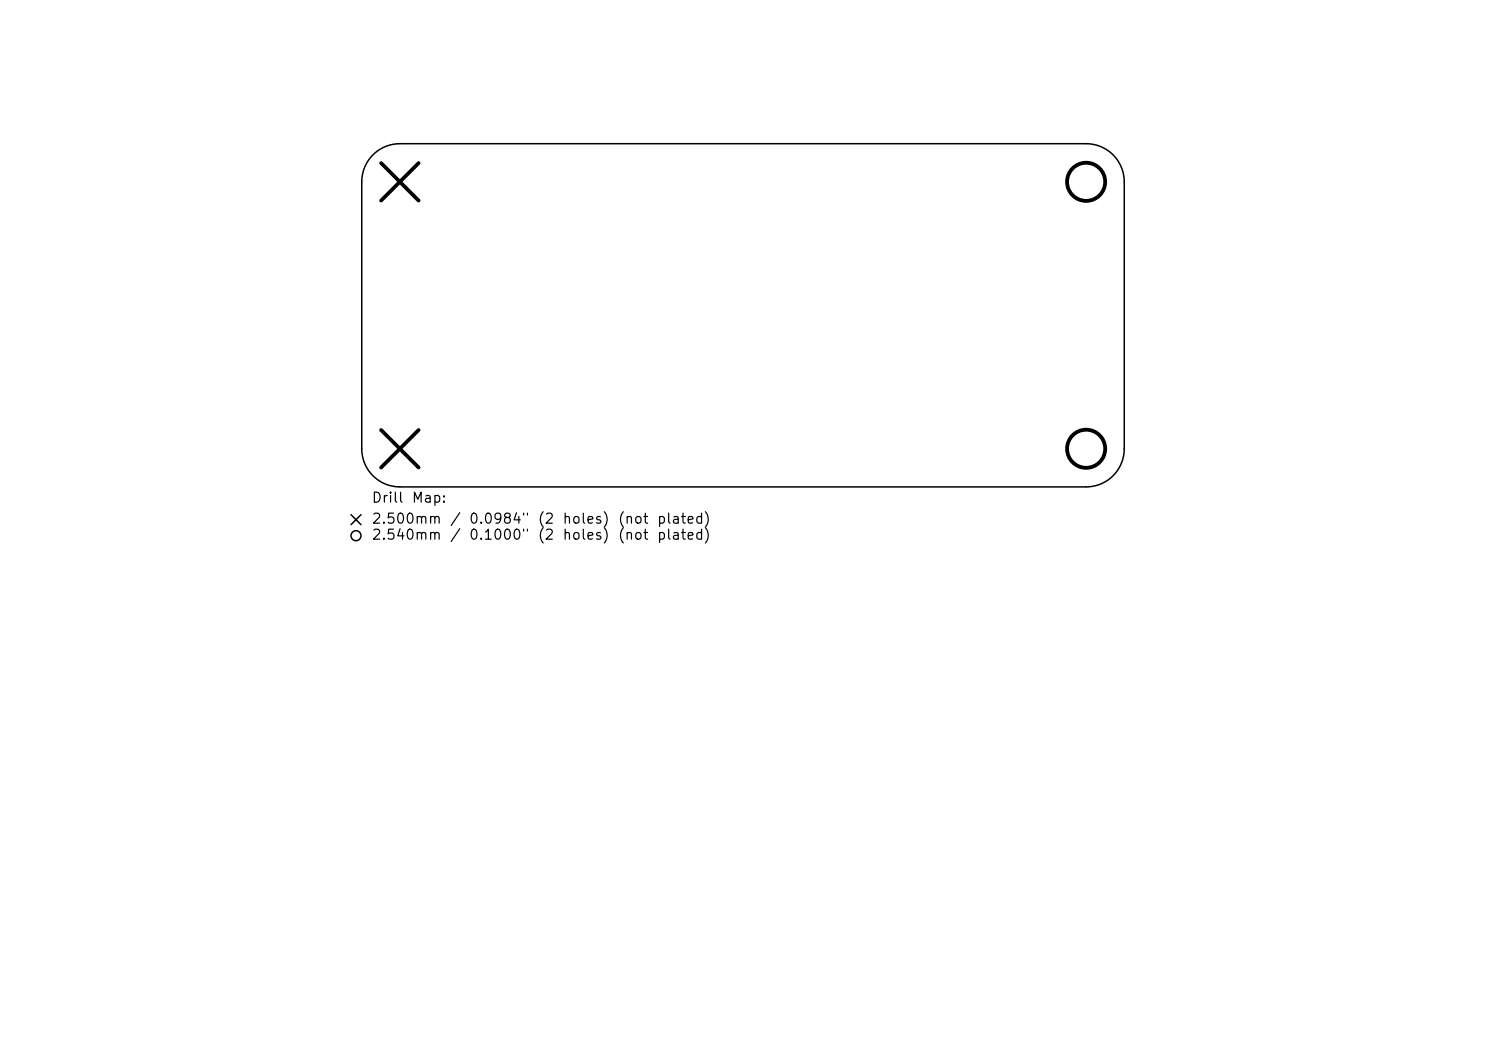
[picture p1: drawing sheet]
<svg xmlns="http://www.w3.org/2000/svg" width="297mm" height="210mm" viewBox="0 0 297 210" stroke-linecap="round" stroke-linejoin="round" font-family="sans-serif">
<defs><g id="words">
<g font-size="2">
<text x="74.2" y="100.9">Drill</text>
<text x="82.2" y="100.9">Map:</text>
<text x="74.2" y="105.1">2.500mm</text>
<text x="89.8" y="105.1">/</text>
<text x="93.6" y="105.1">0.0984&quot;</text>
<text x="107.3" y="105.1">(2</text>
<text x="112.3" y="105.1">holes)</text>
<text x="123.3" y="105.1">(not</text>
<text x="131.2" y="105.1">plated)</text>
<text x="74.2" y="108.3">2.540mm</text>
<text x="89.8" y="108.3">/</text>
<text x="93.6" y="108.3">0.1000&quot;</text>
<text x="107.3" y="108.3">(2</text>
<text x="112.3" y="108.3">holes)</text>
<text x="123.3" y="108.3">(not</text>
<text x="131.2" y="108.3">plated)</text>
</g>
</g></defs>
<g fill="none" stroke="#000" stroke-width=".3">
<path d="M74.5 30.9a7.6 7.6 0 0 1 5.4-2.2h137.2a7.6 7.6 0 0 1 7.6 7.6v53.4a7.6 7.6 0 0 1-7.6 7.6h-137.2a7.6 7.6 0 0 1-7.6-7.6v-53.4a7.6 7.6 0 0 1 2.2-5.4zM70.2 102.8l2 2M72.2 102.8l-2 2"/>
<circle cx="71.2" cy="107" r="1"/>
</g>
<path d="M76.2 32.6l7.5 7.5M83.7 32.6l-7.5 7.5M76.2 85.9l7.5 7.5M83.7 85.9l-7.5 7.5" fill="none" stroke="#000" stroke-width=".75"/>
<g fill="none" stroke="#000" stroke-width=".76">
<circle cx="217.1" cy="36.3" r="3.8"/>
<circle cx="217.1" cy="89.7" r="3.8"/>
</g>
<use href="#words"/>
</svg>
